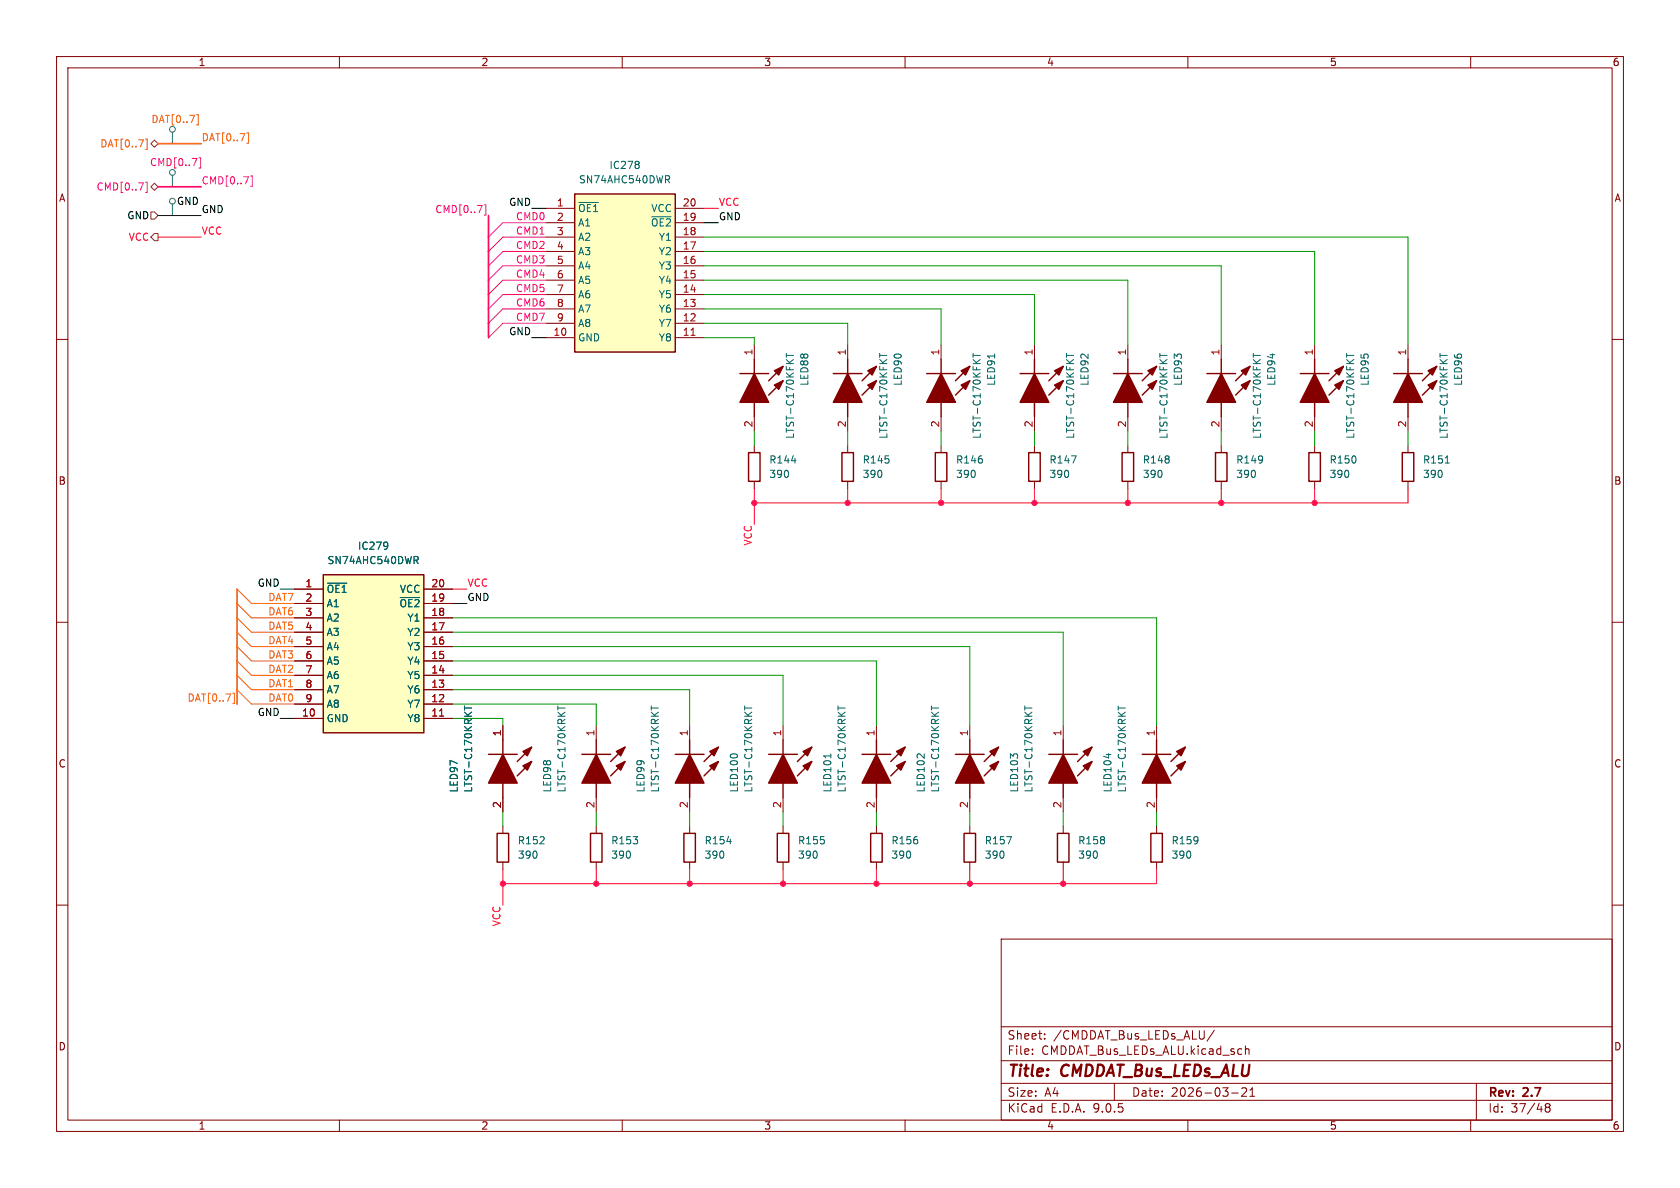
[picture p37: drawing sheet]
<svg xmlns="http://www.w3.org/2000/svg" width="297mm" height="210mm" viewBox="0 0 297 210" stroke-linecap="round" stroke-linejoin="round" font-family="sans-serif">
<defs><g id="words">
<g font-size="2.8" fill="#840000">
<text x="178" y="190.9">Title:</text>
<text x="187.7" y="190.9">CMDDAT_Bus_LEDs_ALU</text>
</g>
<g font-size="2.1" fill="#840000">
<text x="178" y="184">Sheet:</text>
<text x="186.2" y="184">/CMDDAT_Bus_LEDs_ALU/</text>
<text x="178" y="186.7">File:</text>
<text x="184.1" y="186.7">CMDDAT_Bus_LEDs_ALU.kicad_sch</text>
<text x="178" y="196.9">KiCad</text>
<text x="178" y="194.1">Size:</text>
<text x="184.7" y="194.1">A4</text>
<text x="185.7" y="196.9">E.D.A.</text>
<text x="193.3" y="196.9">9.0.5</text>
<text x="200" y="194.1">Date:</text>
<text x="207" y="194.1">2026-03-21</text>
<text x="263" y="194.3">Rev:</text>
<text x="263" y="196.9">Id:</text>
<text x="267.1" y="196.9">37/48</text>
<text x="269.4" y="194.3">2.7</text>
</g>
<g font-size="1.8" fill="#840000">
<text x="35" y="11.9">1</text>
<text x="85" y="11.9">2</text>
<text x="135" y="11.9">3</text>
<text x="185" y="11.9">4</text>
<text x="235" y="11.9">5</text>
<text x="285" y="11.9">6</text>
<text x="10.3" y="35.9">A</text>
<text x="285.3" y="35.9">A</text>
<text x="10.3" y="85.9">B</text>
<text x="285.3" y="85.9">B</text>
<text x="10.3" y="135.9">C</text>
<text x="285.3" y="135.9">C</text>
<text x="10.3" y="185.9">D</text>
<text x="285.3" y="185.9">D</text>
<text x="35" y="199.9">1</text>
<text x="85" y="199.9">2</text>
<text x="135" y="199.9">3</text>
<text x="185" y="199.9">4</text>
<text x="235" y="199.9">5</text>
<text x="285" y="199.9">6</text>
</g>
<g font-size="1.8" fill="#ff6400">
<text x="26.7" y="21.9">DAT[0..7]</text>
<text x="17.6" y="26.3">DAT[0..7]</text>
<text x="35.6" y="25.1">DAT[0..7]</text>
<text x="47.3" y="106.3">DAT7</text>
<text x="47.3" y="111.4">DAT5</text>
<text x="47.3" y="114">DAT4</text>
<text x="47.3" y="108.9">DAT6</text>
<text x="47.3" y="119">DAT2</text>
<text x="47.3" y="116.5">DAT3</text>
<text x="33.1" y="124.1">DAT[0..7]</text>
<text x="47.3" y="124.1">DAT0</text>
<text x="47.3" y="121.6">DAT1</text>
</g>
<g font-size="1.8" fill="#ff0093">
<text x="26.4" y="29.6">CMD[0..7]</text>
<text x="17" y="33.9">CMD[0..7]</text>
<text x="35.6" y="32.7">CMD[0..7]</text>
<text x="76.8" y="37.8">CMD[0..7]</text>
<text x="91.1" y="39">CMD0</text>
<text x="91.1" y="41.6">CMD1</text>
<text x="91.1" y="46.6">CMD3</text>
<text x="91.1" y="44.1">CMD2</text>
<text x="91.1" y="49.2">CMD4</text>
<text x="91.1" y="51.7">CMD5</text>
<text x="91.1" y="54.3">CMD6</text>
<text x="91.1" y="56.8">CMD7</text>
</g>
<g font-size="1.8" fill="#006464">
<text x="102.3" y="32.6">SN74AHC540DWR</text>
<text x="107.6" y="30.1">IC278</text>
<text x="102.1" y="37.7">~{OE1}</text>
<text x="102.1" y="40.2">A1</text>
<text x="115" y="40.2">~{OE2}</text>
<text x="115" y="37.7">VCC</text>
<text x="102.1" y="42.8">A2</text>
<text x="102.1" y="45.3">A3</text>
<text x="102.1" y="47.9">A4</text>
<text x="116.4" y="42.8">Y1</text>
<text x="116.4" y="45.3">Y2</text>
<text x="116.4" y="47.9">Y3</text>
<text x="102.1" y="50.4">A5</text>
<text x="102.1" y="52.9">A6</text>
<text x="116.4" y="50.4">Y4</text>
<text x="116.4" y="52.9">Y5</text>
<text x="102.1" y="55.5">A7</text>
<text x="102.1" y="58">A8</text>
<text x="116.4" y="55.5">Y6</text>
<text x="116.4" y="58">Y7</text>
<text x="102.1" y="60.6">GND</text>
<text x="116.4" y="60.6">Y8</text>
<text x="143.1" y="68.3" transform="rotate(-90 143.1 68.3)">LED88</text>
<text x="159.6" y="68.3" transform="rotate(-90 159.6 68.3)">LED90</text>
<text x="176.1" y="68.3" transform="rotate(-90 176.1 68.3)">LED91</text>
<text x="192.6" y="68.3" transform="rotate(-90 192.6 68.3)">LED92</text>
<text x="209.1" y="68.3" transform="rotate(-90 209.1 68.3)">LED93</text>
<text x="225.7" y="68.3" transform="rotate(-90 225.7 68.3)">LED94</text>
<text x="242.2" y="68.3" transform="rotate(-90 242.2 68.3)">LED95</text>
<text x="258.7" y="68.3" transform="rotate(-90 258.7 68.3)">LED96</text>
<text x="140.6" y="77.7" transform="rotate(-90 140.6 77.7)">LTST-C170KFKT</text>
<text x="157.1" y="77.7" transform="rotate(-90 157.1 77.7)">LTST-C170KFKT</text>
<text x="173.6" y="77.7" transform="rotate(-90 173.6 77.7)">LTST-C170KFKT</text>
<text x="190.1" y="77.7" transform="rotate(-90 190.1 77.7)">LTST-C170KFKT</text>
<text x="206.6" y="77.7" transform="rotate(-90 206.6 77.7)">LTST-C170KFKT</text>
<text x="223.1" y="77.7" transform="rotate(-90 223.1 77.7)">LTST-C170KFKT</text>
<text x="239.6" y="77.7" transform="rotate(-90 239.6 77.7)">LTST-C170KFKT</text>
<text x="256.1" y="77.7" transform="rotate(-90 256.1 77.7)">LTST-C170KFKT</text>
<text x="135.9" y="82.1">R144</text>
<text x="152.4" y="82.1">R145</text>
<text x="168.9" y="82.1">R146</text>
<text x="185.4" y="82.1">R147</text>
<text x="201.9" y="82.1">R148</text>
<text x="218.4" y="82.1">R149</text>
<text x="235" y="82.1">R150</text>
<text x="251.5" y="82.1">R151</text>
<text x="135.9" y="84.7">390</text>
<text x="152.4" y="84.7">390</text>
<text x="168.9" y="84.7">390</text>
<text x="185.4" y="84.7">390</text>
<text x="201.9" y="84.7">390</text>
<text x="218.4" y="84.7">390</text>
<text x="235" y="84.7">390</text>
<text x="251.5" y="84.7">390</text>
<text x="57.8" y="99.9">SN74AHC540DWR</text>
<text x="63.2" y="97.4">IC279</text>
<text x="57.7" y="105">~{OE1}</text>
<text x="57.7" y="107.5">A1</text>
<text x="70.5" y="107.5">~{OE2}</text>
<text x="70.6" y="105">VCC</text>
<text x="57.7" y="110.1">A2</text>
<text x="57.7" y="112.6">A3</text>
<text x="71.9" y="110.1">Y1</text>
<text x="71.9" y="112.6">Y2</text>
<text x="57.7" y="115.2">A4</text>
<text x="57.7" y="117.7">A5</text>
<text x="71.9" y="115.2">Y3</text>
<text x="71.9" y="117.7">Y4</text>
<text x="57.7" y="120.2">A6</text>
<text x="57.7" y="122.8">A7</text>
<text x="57.7" y="125.3">A8</text>
<text x="71.9" y="120.2">Y5</text>
<text x="71.9" y="122.8">Y6</text>
<text x="71.9" y="125.3">Y7</text>
<text x="57.7" y="127.9">GND</text>
<text x="71.9" y="127.9">Y8</text>
<text x="81.1" y="140.2" transform="rotate(-90 81.1 140.2)">LED97</text>
<text x="83.7" y="140.2" transform="rotate(-90 83.7 140.2)">LTST-C170KRKT</text>
<text x="97.6" y="140.2" transform="rotate(-90 97.6 140.2)">LED98</text>
<text x="100.2" y="140.2" transform="rotate(-90 100.2 140.2)">LTST-C170KRKT</text>
<text x="114.1" y="140.2" transform="rotate(-90 114.1 140.2)">LED99</text>
<text x="116.7" y="140.2" transform="rotate(-90 116.7 140.2)">LTST-C170KRKT</text>
<text x="130.7" y="140.2" transform="rotate(-90 130.7 140.2)">LED100</text>
<text x="133.2" y="140.2" transform="rotate(-90 133.2 140.2)">LTST-C170KRKT</text>
<text x="147.2" y="140.2" transform="rotate(-90 147.2 140.2)">LED101</text>
<text x="149.7" y="140.2" transform="rotate(-90 149.7 140.2)">LTST-C170KRKT</text>
<text x="163.7" y="140.2" transform="rotate(-90 163.7 140.2)">LED102</text>
<text x="166.2" y="140.2" transform="rotate(-90 166.2 140.2)">LTST-C170KRKT</text>
<text x="180.2" y="140.2" transform="rotate(-90 180.2 140.2)">LED103</text>
<text x="182.7" y="140.2" transform="rotate(-90 182.7 140.2)">LTST-C170KRKT</text>
<text x="196.7" y="140.2" transform="rotate(-90 196.7 140.2)">LED104</text>
<text x="199.2" y="140.2" transform="rotate(-90 199.2 140.2)">LTST-C170KRKT</text>
<text x="91.4" y="149.5">R152</text>
<text x="108" y="149.5">R153</text>
<text x="124.5" y="149.5">R154</text>
<text x="141" y="149.5">R155</text>
<text x="157.5" y="149.5">R156</text>
<text x="174" y="149.5">R157</text>
<text x="190.5" y="149.5">R158</text>
<text x="207" y="149.5">R159</text>
<text x="91.4" y="152">390</text>
<text x="108" y="152">390</text>
<text x="124.5" y="152">390</text>
<text x="141" y="152">390</text>
<text x="157.5" y="152">390</text>
<text x="174" y="152">390</text>
<text x="190.5" y="152">390</text>
<text x="207" y="152">390</text>
</g>
<g font-size="1.8">
<text x="22.4" y="39">GND</text>
<text x="31.2" y="36.4">GND</text>
<text x="35.6" y="37.8">GND</text>
<text x="89.9" y="36.5">GND</text>
<text x="127" y="39">GND</text>
<text x="89.9" y="59.3">GND</text>
<text x="45.5" y="103.8">GND</text>
<text x="82.5" y="106.3">GND</text>
<text x="45.5" y="126.7">GND</text>
</g>
<g font-size="1.8" fill="#ff0007">
<text x="35.6" y="41.6">VCC</text>
<text x="127" y="36.5">VCC</text>
<text x="22.6" y="42.8">VCC</text>
<text x="133" y="96.5" transform="rotate(-90 133 96.5)">VCC</text>
<text x="82.5" y="103.8">VCC</text>
<text x="88.6" y="163.9" transform="rotate(-90 88.6 163.9)">VCC</text>
</g>
<g font-size="1.8" fill="#a90000">
<text x="98.4" y="36.6">1</text>
<text x="98.4" y="39.1">2</text>
<text x="98.4" y="41.7">3</text>
<text x="120.6" y="36.6">20</text>
<text x="120.6" y="39.1">19</text>
<text x="120.6" y="41.7">18</text>
<text x="98.4" y="44.2">4</text>
<text x="98.4" y="46.7">5</text>
<text x="120.6" y="44.2">17</text>
<text x="120.6" y="46.7">16</text>
<text x="98.4" y="49.3">6</text>
<text x="98.4" y="51.8">7</text>
<text x="120.6" y="49.3">15</text>
<text x="120.6" y="51.8">14</text>
<text x="97.7" y="59.4">10</text>
<text x="98.4" y="54.4">8</text>
<text x="98.4" y="56.9">9</text>
<text x="120.6" y="54.4">13</text>
<text x="120.6" y="56.9">12</text>
<text x="120.6" y="59.4">11</text>
<text x="133.1" y="62.9" transform="rotate(-90 133.1 62.9)">1</text>
<text x="149.6" y="62.9" transform="rotate(-90 149.6 62.9)">1</text>
<text x="166.1" y="62.9" transform="rotate(-90 166.1 62.9)">1</text>
<text x="182.6" y="62.9" transform="rotate(-90 182.6 62.9)">1</text>
<text x="199.1" y="62.9" transform="rotate(-90 199.1 62.9)">1</text>
<text x="215.6" y="62.9" transform="rotate(-90 215.6 62.9)">1</text>
<text x="232.2" y="62.9" transform="rotate(-90 232.2 62.9)">1</text>
<text x="248.7" y="62.9" transform="rotate(-90 248.7 62.9)">1</text>
<text x="133.1" y="75.6" transform="rotate(-90 133.1 75.6)">2</text>
<text x="149.6" y="75.6" transform="rotate(-90 149.6 75.6)">2</text>
<text x="166.1" y="75.6" transform="rotate(-90 166.1 75.6)">2</text>
<text x="182.6" y="75.6" transform="rotate(-90 182.6 75.6)">2</text>
<text x="199.1" y="75.6" transform="rotate(-90 199.1 75.6)">2</text>
<text x="215.6" y="75.6" transform="rotate(-90 215.6 75.6)">2</text>
<text x="232.2" y="75.6" transform="rotate(-90 232.2 75.6)">2</text>
<text x="248.7" y="75.6" transform="rotate(-90 248.7 75.6)">2</text>
<text x="53.9" y="103.9">1</text>
<text x="53.9" y="106.4">2</text>
<text x="76.2" y="103.9">20</text>
<text x="76.2" y="106.4">19</text>
<text x="53.9" y="109">3</text>
<text x="53.9" y="111.5">4</text>
<text x="76.2" y="109">18</text>
<text x="76.2" y="111.5">17</text>
<text x="53.9" y="114">5</text>
<text x="53.9" y="116.6">6</text>
<text x="53.9" y="119.1">7</text>
<text x="76.2" y="114">16</text>
<text x="76.2" y="116.6">15</text>
<text x="76.2" y="119.1">14</text>
<text x="53.9" y="121.7">8</text>
<text x="53.9" y="124.2">9</text>
<text x="76.2" y="121.7">13</text>
<text x="76.2" y="124.2">12</text>
<text x="53.3" y="126.7">10</text>
<text x="76.2" y="126.7">11</text>
<text x="88.6" y="130.2" transform="rotate(-90 88.6 130.2)">1</text>
<text x="105.2" y="130.2" transform="rotate(-90 105.2 130.2)">1</text>
<text x="121.7" y="130.2" transform="rotate(-90 121.7 130.2)">1</text>
<text x="138.2" y="130.2" transform="rotate(-90 138.2 130.2)">1</text>
<text x="154.7" y="130.2" transform="rotate(-90 154.7 130.2)">1</text>
<text x="171.2" y="130.2" transform="rotate(-90 171.2 130.2)">1</text>
<text x="187.7" y="130.2" transform="rotate(-90 187.7 130.2)">1</text>
<text x="204.2" y="130.2" transform="rotate(-90 204.2 130.2)">1</text>
<text x="88.6" y="142.9" transform="rotate(-90 88.6 142.9)">2</text>
<text x="105.2" y="142.9" transform="rotate(-90 105.2 142.9)">2</text>
<text x="121.7" y="142.9" transform="rotate(-90 121.7 142.9)">2</text>
<text x="138.2" y="142.9" transform="rotate(-90 138.2 142.9)">2</text>
<text x="154.7" y="142.9" transform="rotate(-90 154.7 142.9)">2</text>
<text x="171.2" y="142.9" transform="rotate(-90 171.2 142.9)">2</text>
<text x="187.7" y="142.9" transform="rotate(-90 187.7 142.9)">2</text>
<text x="204.2" y="142.9" transform="rotate(-90 204.2 142.9)">2</text>
</g>
</g></defs>
<g fill="none" stroke="#840000" stroke-width=".18">
<path d="M10 10h277v190h-277zM12 12h273v186h-273zM60 10v2M110 10v2M160 10v2M210 10v2M260 10v2M10 60h2M199.4 61v2.5M199.4 73.7v2.5M199.4 78.7v1.3M215.9 61v2.5"/>
<path d="M215.9 73.7v2.5M215.9 78.7v1.3M285 60h2M199.4 85.1v1.3M215.9 85.1v1.3M10 110h2M285 110h2M105.4 128.3v2.5M121.9 128.3v2.5M188 128.3v2.5M204.5 128.3v2.5M105.4 141v2.5"/>
<path d="M105.4 146.1v1.2M105.4 152.4v1.3M121.9 141v2.5M138.4 146.1v1.2M138.4 152.4v1.3M188 141v2.5M188 146.1v1.2M188 152.4v1.3M204.5 141v2.5M10 160h2M177 166h108v32h-108zM285 160h2"/>
<path d="M60 198v2M110 198v2M160 198v2M177 194.5h108M177 191.5h108M177 187.5h108M177 181.5h108M182.5 186.3v.1M182.5 185.5v.1M184.7 183.6v.1M184.7 182.8v.1M197 191.5v3"/>
<path d="M210 198v2M214.7 182.1l-1.3 2M217.7 193.2h1.2M219.5 192.4l.6-.1 .2 .1 .1 .3-.9 1.1h.9M220.2 184.9v1.5M220.2 185.5l.2-.1 .3 .1 .1 .9M221 193.8h.8M221 192.7l.4-.4v1.5M260 198v2M261 191.5v6.5M273.5 195.7l-.3-.2 .3-.4 .4 .1 .1 .2-.3 .3M273.5 195.7l-.3 .3v.5l.3 .1 .4-.1 .1-.2v-.4l-.3-.2"/>
<path d="M273.5 195.7h.2"/>
</g>
<g fill="none" stroke="#840000" stroke-width=".25">
<path d="M196.8 66h5.1M199.4 63.5v2.5M199.4 71.1v2.6M204.5 64.8l-2.6 2.5M204.5 67.3l-2.6 2.6M213.4 66h5M215.9 63.5v2.5M215.9 71.1v2.6M221 64.8l-2.6 2.5M221 67.3l-2.6 2.6M198.4 80h2v5.1h-2zM214.9 80h2v5.1h-2z"/>
<path d="M102.9 133.4h5M105.4 130.8v2.6M105.4 138.4v2.6M110.5 132.1l-2.6 2.5M110.5 134.6l-2.6 2.6M119.4 133.4h5.1M121.9 130.8v2.6M121.9 138.4v2.6M127 132.1l-2.5 2.5M127 134.6l-2.5 2.6M185.4 133.4h5.1M188 130.8v2.6"/>
<path d="M188 138.4v2.6M193 132.1l-2.5 2.5M193 134.6l-2.5 2.6M201.9 133.4h5.1M204.5 130.8v2.6M204.5 138.4v2.6M209.5 132.1l-2.5 2.5M209.5 134.6l-2.5 2.6M104.4 147.3h2v5.1h-2zM137.4 147.3h2v5.1h-2zM186.9 147.3h2.1v5.1h-2.1z"/>
</g>
<g fill="#840000" stroke="#840000" stroke-width=".25">
<path d="M105.4 133.4l2.5 5h-5z"/>
<path d="M109 132.8l1.5-.7-.8 1.5z"/>
<path d="M109 135.4l1.5-.8-.8 1.5z"/>
<path d="M199.4 66l2.5 5.1h-5.1z"/>
<path d="M202.9 65.5l1.6-.7-.8 1.5z"/>
<path d="M202.9 68.1l1.6-.8-.8 1.5z"/>
<path d="M204.5 133.4l2.5 5h-5.1z"/>
<path d="M208 132.8l1.5-.7-.7 1.5z"/>
<path d="M208 135.4l1.5-.8-.7 1.5z"/>
<path d="M121.9 133.4l2.6 5h-5.1z"/>
<path d="M125.5 132.8l1.5-.7-.8 1.5z"/>
<path d="M125.5 135.4l1.5-.8-.8 1.5z"/>
<path d="M215.9 66l2.5 5.1h-5z"/>
<path d="M219.5 65.5l1.5-.7-.8 1.5z"/>
<path d="M219.5 68.1l1.5-.8-.8 1.5z"/>
<path d="M188 133.4l2.5 5h-5.1z"/>
<path d="M191.5 132.8l1.5-.7-.7 1.5z"/>
<path d="M191.5 135.4l1.5-.8-.7 1.5z"/>
</g>
<g fill="none" stroke="#006464" stroke-width=".18">
<path d="M205 62.5v.7M205 62.8h1.3M221.6 62.8h1.2M221.6 62.5v.7M98.6 124.8v.7M98.6 125.2h1.3M115.1 125.2h1.3M115.1 124.8v.7M181.2 125.2h1.2M181.2 124.8v.7M196 133.2v.8M197.7 125.2h1.3"/>
<path d="M197.7 124.8v.7"/>
</g>
<path d="M57.1 101.6h17.8v27.9h-17.8z" fill="#ffffc2"/>
<g fill="none" stroke="#840000" stroke-width=".25">
<path d="M229.9 66h5M232.4 63.5v2.5M232.4 71.1v2.6M237.5 64.8l-2.6 2.5M237.5 67.3l-2.6 2.6M246.4 66h5.1M248.9 63.5v2.5M248.9 71.1v2.6M254 64.8l-2.5 2.5M254 67.3l-2.5 2.6M231.4 80h2v5.1h-2zM247.9 80h2v5.1h-2z"/>
<path d="M57.1 101.6h17.8v27.9h-17.8zM152.4 133.4h5.1M154.9 130.8v2.6M154.9 138.4v2.6M160 132.1l-2.5 2.5M160 134.6l-2.5 2.6M168.9 133.4h5.1M171.4 130.8v2.6M171.4 138.4v2.6M176.5 132.1l-2.5 2.5M176.5 134.6l-2.5 2.6M87.9 147.3h2v5.1h-2z"/>
<path d="M120.9 147.3h2v5.1h-2zM153.9 147.3h2.1v5.1h-2.1zM170.4 147.3h2.1v5.1h-2.1zM203.5 147.3h2v5.1h-2z"/>
</g>
<g fill="none" stroke="#840000" stroke-width=".18">
<path d="M232.4 61v2.5M232.4 73.7v2.5M232.4 78.7v1.3M248.9 61v2.5M248.9 73.7v2.5M248.9 78.7v1.3M232.4 85.1v1.3M248.9 85.1v1.3M52.1 104.1h5M52.1 106.7h5M52.1 109.2h5M52.1 111.8h5"/>
<path d="M52.1 114.3h5M52.1 116.8h5M52.1 119.4h5M74.9 104.1h5.1M74.9 106.7h5.1M74.9 109.2h5.1M74.9 111.8h5.1M74.9 114.3h5.1M74.9 116.8h5.1M74.9 119.4h5.1M52.1 121.9h5M52.1 124.5h5"/>
<path d="M52.1 127h5M74.9 121.9h5.1M74.9 124.5h5.1M74.9 127h5.1M154.9 128.3v2.5M171.4 128.3v2.5M88.9 146.1v1.2M88.9 152.4v1.3M121.9 146.1v1.2M121.9 152.4v1.3M154.9 141v2.5M154.9 146.1v1.2"/>
<path d="M154.9 152.4v1.3M171.4 141v2.5M171.4 146.1v1.2M171.4 152.4v1.3M204.5 146.1v1.2M204.5 152.4v1.3"/>
</g>
<g fill="none" stroke="#006464" stroke-width=".18">
<path d="M238.1 62.8h1.2M238.1 62.5v.7M254.6 62.5v.7M254.6 62.8h1.2M68.4 95.9l.1 .1a1.07 1.07 0 0 1-.1 1M68.5 96.4l-.1 .2M73.2 98.4h.5l.2 .2-.1 .4h-.6M73.5 99l.4 .6M255.5 81.9h.7M57.9 103.1h3.4M70.8 105.6h3.4M146.9 133.3v.7"/>
<path d="M148.2 125.2h1.2M148.2 124.8v.7M162.2 133.3h.5M163.4 133.3v.7M164.7 124.8v.7M164.7 125.2h1.2M128.5 148.7h.8M178 147.9h.8l-.5 1.3"/>
</g>
<path d="M77.7 126.6h.7" fill="none" stroke="#a90000" stroke-width=".18"/>
<g fill="#840000" stroke="#840000" stroke-width=".25">
<path d="M171.4 133.4l2.6 5h-5.1z"/>
<path d="M175 132.8l1.5-.7-.7 1.5z"/>
<path d="M175 135.4l1.5-.8-.7 1.5z"/>
<path d="M248.9 66l2.6 5.1h-5.1z"/>
<path d="M252.5 65.5l1.5-.7-.8 1.5z"/>
<path d="M252.5 68.1l1.5-.8-.8 1.5z"/>
<path d="M232.4 66l2.5 5.1h-5z"/>
<path d="M236 65.5l1.5-.7-.8 1.5z"/>
<path d="M236 68.1l1.5-.8-.8 1.5z"/>
<path d="M154.9 133.4l2.6 5h-5.1z"/>
<path d="M158.5 132.8l1.5-.7-.7 1.5z"/>
<path d="M158.5 135.4l1.5-.8-.7 1.5z"/>
</g>
<path d="M101.6 34.3h17.8v27.9h-17.8z" fill="#ffffc2"/>
<g fill="none" stroke="#840000" stroke-width=".25">
<path d="M101.6 34.3h17.8v27.9h-17.8zM130.8 66h5.1M133.3 63.5v2.5M133.3 71.1v2.6M138.4 64.8l-2.5 2.5M138.4 67.3l-2.5 2.6M147.3 66h5.1M149.9 63.5v2.5M149.9 71.1v2.6M154.9 64.8l-2.5 2.5M154.9 67.3l-2.5 2.6M163.8 66h5.1"/>
<path d="M166.4 63.5v2.5M166.4 71.1v2.6M171.4 64.8l-2.5 2.5M171.4 67.3l-2.5 2.6M180.3 66h5.1M182.9 63.5v2.5M182.9 71.1v2.6M188 64.8l-2.6 2.5M188 67.3l-2.6 2.6M132.3 80h2.1v5.1h-2.1zM148.8 80h2.1v5.1h-2.1zM165.4 80h2v5.1h-2z"/>
<path d="M181.9 80h2v5.1h-2zM86.4 133.4h5M88.9 130.8v2.6M88.9 138.4v2.6M94 132.1l-2.6 2.5M94 134.6l-2.6 2.6M135.9 133.4h5.1M138.4 130.8v2.6M138.4 138.4v2.6M143.5 132.1l-2.5 2.5M143.5 134.6l-2.5 2.6"/>
</g>
<g fill="none" stroke="#840000" stroke-width=".18">
<path d="M96.5 36.8h5.1M96.5 39.4h5.1M119.4 36.8h5.1M119.4 39.4h5.1M96.5 41.9h5.1M96.5 44.5h5.1M96.5 47h5.1M96.5 49.5h5.1M96.5 52.1h5.1M96.5 54.6h5.1M96.5 57.2h5.1M96.5 59.7h5.1"/>
<path d="M119.4 41.9h5.1M119.4 44.5h5.1M119.4 47h5.1M119.4 49.5h5.1M119.4 52.1h5.1M119.4 54.6h5.1M119.4 57.2h5.1M119.4 59.7h5.1M133.3 61v2.5M133.3 73.7v2.5M133.3 78.7v1.3M149.9 61v2.5"/>
<path d="M149.9 73.7v2.5M149.9 78.7v1.3M166.4 61v2.5M166.4 73.7v2.5M166.4 78.7v1.3M182.9 61v2.5M182.9 73.7v2.5M182.9 78.7v1.3M133.3 85.1v1.3M149.9 85.1v1.3M166.4 85.1v1.3M182.9 85.1v1.3"/>
<path d="M52.1 104.1h5M52.1 106.7h5M52.1 109.2h5M52.1 111.8h5M52.1 114.3h5M52.1 116.8h5M52.1 119.4h5M74.9 104.1h5.1M74.9 106.7h5.1M74.9 109.2h5.1M74.9 111.8h5.1M74.9 114.3h5.1"/>
<path d="M74.9 116.8h5.1M74.9 119.4h5.1M52.1 121.9h5M52.1 124.5h5M52.1 127h5M74.9 121.9h5.1M74.9 124.5h5.1M74.9 127h5.1M88.9 128.3v2.5M138.4 128.3v2.5M88.9 141v2.5M138.4 141v2.5"/>
</g>
<g fill="none" stroke="#006464" stroke-width=".18">
<path d="M102.3 35.8h3.5M112.9 28.6l.1 .2-.1 .2M112.9 29.1l.1 .2-.1 .4M115.2 38.3h3.4M117.7 31.1h.4l.3 .2-.1 .4h-.6M118 31.7l.4 .6M139 62.5v.7M139 62.8h1.3M155.5 62.8h1.3M155.5 62.5v.7M172 62.8h1.3M172 62.5v.7"/>
<path d="M175.8 62.6v.7M188.5 62.8h1.3M188.5 62.5v.7M68.4 95.9l.1 .1a1.07 1.07 0 0 1-.1 1M68.5 96.4l-.1 .2M73.2 98.4h.5l.2 .2-.1 .4h-.6M73.5 99l.4 .6M139.9 81.4h.8M189.4 80.6h.8l-.5 1.3M57.9 103.1h3.4M70.8 105.6h3.4M82.1 125.2h1.3"/>
<path d="M82.1 124.8v.7M131.6 124.8v.7M131.6 125.2h1.3"/>
</g>
<path d="M122.2 59.3h.7M77.7 126.6h.7" fill="none" stroke="#a90000" stroke-width=".18"/>
<g fill="#840000" stroke="#840000" stroke-width=".25">
<path d="M138.4 133.4l2.6 5h-5.1z"/>
<path d="M142 132.8l1.5-.7-.8 1.5z"/>
<path d="M142 135.4l1.5-.8-.8 1.5z"/>
<path d="M133.3 66l2.6 5.1h-5.1z"/>
<path d="M136.9 65.5l1.5-.7-.7 1.5z"/>
<path d="M136.9 68.1l1.5-.8-.7 1.5z"/>
<path d="M149.9 66l2.5 5.1h-5.1z"/>
<path d="M153.4 65.5l1.5-.7-.7 1.5z"/>
<path d="M153.4 68.1l1.5-.8-.7 1.5z"/>
<path d="M182.9 66l2.5 5.1h-5.1z"/>
<path d="M186.4 65.5l1.6-.7-.8 1.5z"/>
<path d="M186.4 68.1l1.6-.8-.8 1.5z"/>
<path d="M166.4 66l2.5 5.1h-5.1z"/>
<path d="M169.9 65.5l1.5-.7-.7 1.5z"/>
<path d="M169.9 68.1l1.5-.8-.7 1.5z"/>
<path d="M88.9 133.4l2.5 5h-5z"/>
<path d="M92.5 132.8l1.5-.7-.8 1.5z"/>
<path d="M92.5 135.4l1.5-.8-.8 1.5z"/>
</g>
<g fill="none" stroke="#484848" stroke-width=".18">
<path d="M30.5 23.4v2M30.5 31v2M30.5 36.1v2"/>
<circle cx="30.5" cy="30.5" r=".51"/>
<circle cx="30.5" cy="35.6" r=".51"/>
<circle cx="30.5" cy="22.9" r=".51"/>
</g>
<path d="M25.7 32.2h.3v1.8h-.3M35.2 27.9h.3v1.8h-.3M44.3 31.1h.3v1.8h-.3M85.6 36.2h.3v1.8h-.3M96.5 39.4h-7.6l-2.5 2.5M96.5 47h-7.6l-2.5 2.5M96.5 41.9h-7.6l-2.5 2.6M96.5 44.5h-7.6l-2.5 2.5M96.5 54.6h-7.6l-2.5 2.6M96.5 57.2h-7.6l-2.5 2.5M96.5 52.1h-7.6l-2.5 2.5M96.5 49.5h-7.6l-2.5 2.6" fill="none" stroke="#ff0093" stroke-width=".18"/>
<path d="M25.7 24.6h.3v1.8h-.3M34.8 20.3h.3v1.8h-.3M43.6 23.5h.3v1.8h-.3M41.9 119.4l2.5 2.5h7.7M41.9 104.1l2.5 2.6h7.7M41.9 106.7l2.5 2.5h7.7M41.9 109.2l2.5 2.6h7.7M41.9 111.8l2.5 2.5h7.7M41.9 114.3l2.5 2.5h7.7M41.9 116.8l2.5 2.6h7.7M41.1 122.6h.3v1.8h-.3M41.9 121.9l2.5 2.6h7.7" fill="none" stroke="#ff6400" stroke-width=".18"/>
<path d="M26.7 25.4l.6-.6 .6 .6-.6 .6zM26.7 37.5h.6l.6 .6-.6 .6h-.6zM26.7 33l.6-.6 .6 .6-.6 .7zM26.7 41.9l.6-.6h.6v1.2h-.6z" fill="none" stroke="#725600" stroke-width=".18"/>
<path d="M27.9 33h7.7M86.4 38.1v21.6" fill="none" stroke="#ff0093" stroke-width=".3"/>
<path d="M27.9 25.4h7.7M41.9 104.1v20.4" fill="none" stroke="#ff6400" stroke-width=".3"/>
<g fill="none" stroke="#ff0007" stroke-width=".18">
<path d="M124.5 36.8h2.5M27.9 41.9h7.7M133.3 86.4v6.3M149.9 86.4v2.5M166.4 86.4v2.5M182.9 86.4v2.5M199.4 86.4v2.5M215.9 86.4v2.5M232.4 86.4v2.5M248.9 86.4v2.5h-115.6M80 104.1h2.5M88.9 153.7v6.3"/>
<path d="M105.4 153.7v2.5M121.9 153.7v2.5M138.4 153.7v2.5M154.9 153.7v2.5M171.4 153.7v2.5M188 153.7v2.5M204.5 153.7v2.5h-115.6"/>
</g>
<g fill="none" stroke="#009600" stroke-width=".18">
<path d="M124.5 49.5h74.9v11.5M124.5 44.5h107.9v16.5M124.5 54.6h41.9v6.4M124.5 52.1h58.4v8.9M124.5 41.9h124.4v19.1M124.5 47h91.4v14M124.5 57.2h25.4v3.8M124.5 59.7h8.8v1.3M133.3 76.2v2.5M149.9 76.2v2.5M166.4 76.2v2.5M182.9 76.2v2.5"/>
<path d="M199.4 76.2v2.5M215.9 76.2v2.5M232.4 76.2v2.5M248.9 76.2v2.5M80 111.8h108v16.5M80 109.2h124.5v19.1M80 114.3h91.4v14M80 119.4h58.4v8.9M80 116.8h74.9v11.5M80 124.5h25.4v3.8M80 121.9h41.9v6.4M80 127h8.9v1.3"/>
<path d="M88.9 143.5v2.6M105.4 143.5v2.6M121.9 143.5v2.6M138.4 143.5v2.6M154.9 143.5v2.6M171.4 143.5v2.6M188 143.5v2.6M204.5 143.5v2.6"/>
</g>
<path d="M27.9 38.1h7.7M94 36.8h2.5M124.5 39.4h2.5M94 59.7h2.5M49.5 104.1h2.6M80 106.7h2.5M49.5 127h2.6" fill="none" stroke="#000" stroke-width=".18"/>
<g fill="#ff0007" stroke="#ff0007" stroke-width=".18">
<circle cx="199.4" cy="88.9" r=".46"/>
<circle cx="232.4" cy="88.9" r=".46"/>
<circle cx="215.9" cy="88.9" r=".46"/>
<circle cx="121.9" cy="156.2" r=".46"/>
<circle cx="105.4" cy="156.2" r=".46"/>
<circle cx="88.9" cy="156.2" r=".46"/>
<circle cx="133.3" cy="88.9" r=".46"/>
<circle cx="171.4" cy="156.2" r=".46"/>
<circle cx="138.4" cy="156.2" r=".46"/>
<circle cx="154.9" cy="156.2" r=".46"/>
<circle cx="149.9" cy="88.9" r=".46"/>
<circle cx="188" cy="156.2" r=".46"/>
<circle cx="182.9" cy="88.9" r=".46"/>
<circle cx="166.4" cy="88.9" r=".46"/>
</g>
<use href="#words"/>
</svg>
